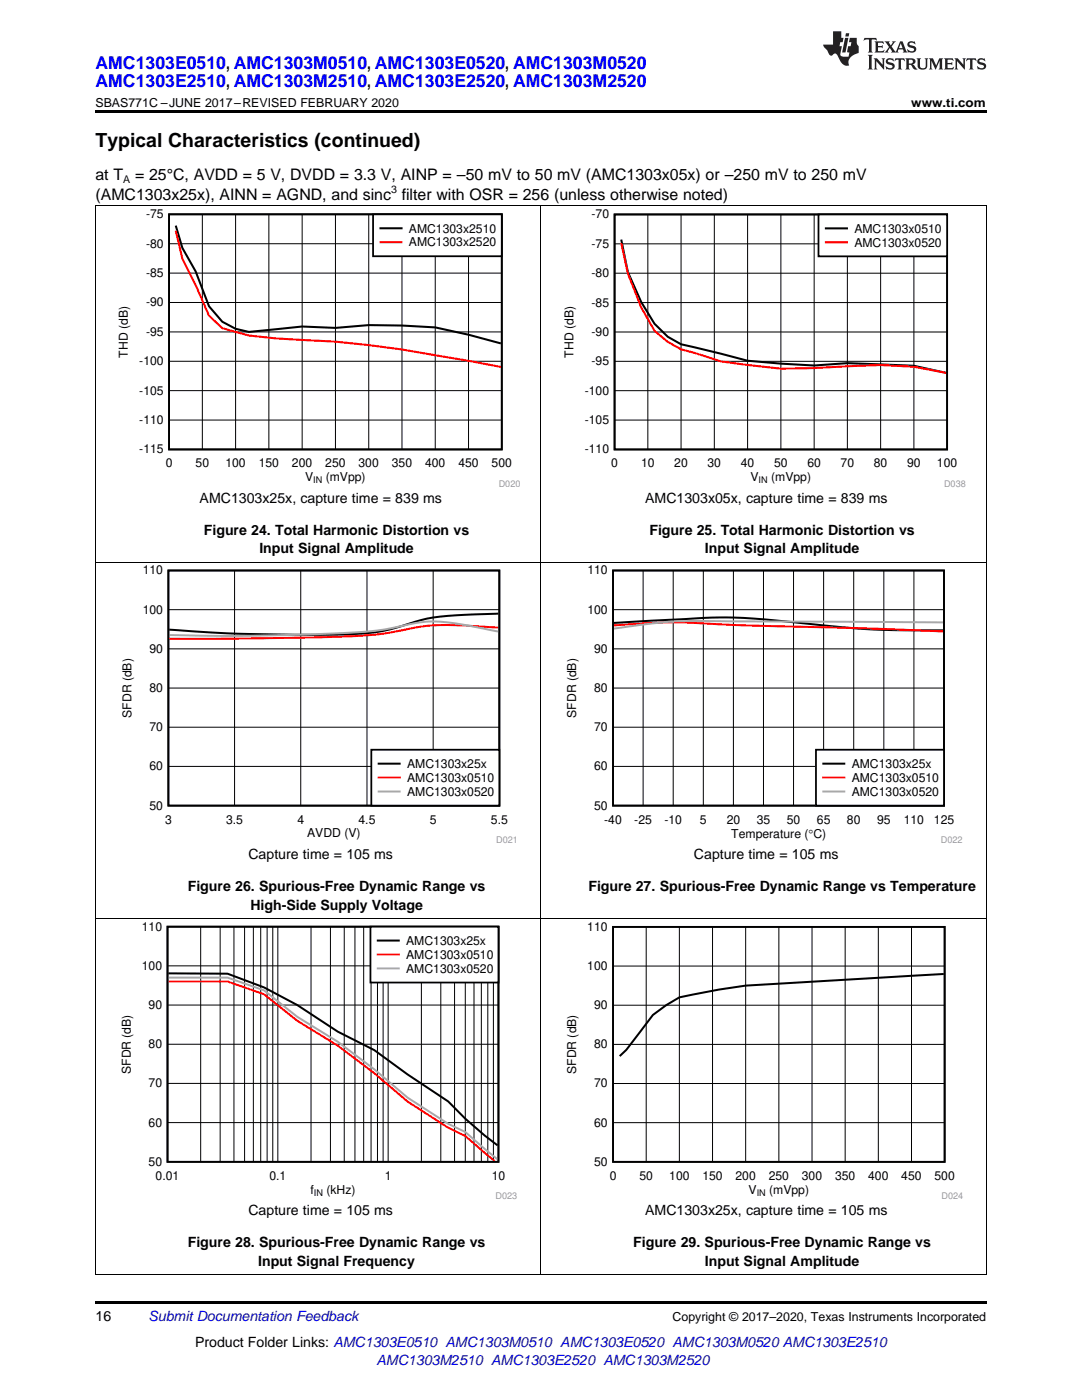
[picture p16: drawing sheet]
<svg xmlns="http://www.w3.org/2000/svg" width="216mm" height="279mm" viewBox="0 0 216 279" stroke-linecap="round" stroke-linejoin="round" font-family="sans-serif">
<defs><g id="words">
<text font-size="3.9" x="19" y="29.3">Typical Characteristics (continued)</text>
<g font-size="3.5" fill="#00f">
<text x="19" y="13.8">AMC1303E0510, AMC1303M0510, AMC1303E0520, AMC1303M0520</text>
<text x="19" y="17.3">AMC1303E2510, AMC1303M2510, AMC1303E2520, AMC1303M2520</text>
</g>
<g font-size="3.2">
<text x="19" y="36">at T</text>
<text x="27" y="36">= 25°C, AVDD = 5 V, DVDD = 3.3 V, AINP = –50 mV to 50 mV (AMC1303x05x) or –250 mV to 250 mV</text>
<text x="19" y="39.9">(AMC1303x25x), AINN = AGND, and sinc filter with OSR = 256 (unless otherwise noted)</text>
</g>
<g font-size="2.8">
<text x="39.8" y="100.4">AMC1303x25x, capture time = 839 ms</text>
<text x="128.7" y="100.4">AMC1303x05x, capture time = 839 ms</text>
<text x="40.7" y="106.8">Figure 24. Total Harmonic Distortion vs</text>
<text x="129.6" y="106.8">Figure 25. Total Harmonic Distortion vs</text>
<text x="51.8" y="110.5">Input Signal Amplitude</text>
<text x="140.7" y="110.5">Input Signal Amplitude</text>
<text x="49.6" y="171.5">Capture time = 105 ms</text>
<text x="138.5" y="171.5">Capture time = 105 ms</text>
<text x="37.5" y="177.8">Figure 26. Spurious-Free Dynamic Range vs</text>
<text x="117.4" y="177.8">Figure 27. Spurious-Free Dynamic Range vs Temperature</text>
<text x="50" y="181.5">High-Side Supply Voltage</text>
<text x="49.6" y="242.6">Capture time = 105 ms</text>
<text x="128.7" y="242.6">AMC1303x25x, capture time = 105 ms</text>
<text x="37.5" y="248.9">Figure 28. Spurious-Free Dynamic Range vs</text>
<text x="126.4" y="248.9">Figure 29. Spurious-Free Dynamic Range vs</text>
<text x="51.5" y="252.6">Input Signal Frequency</text>
<text x="140.7" y="252.6">Input Signal Amplitude</text>
<text x="19" y="263.6">16</text>
<text x="38.9" y="268.9">Product Folder Links: AMC1303E0510 AMC1303M0510 AMC1303E0520 AMC1303M0520 AMC1303E2510</text>
</g>
<g font-size="2.8" fill="#0000c8">
<text x="29.6" y="263.6">Submit Documentation Feedback</text>
<text x="75.1" y="272.4">AMC1303M2510 AMC1303E2520 AMC1303M2520</text>
</g>
<g font-size="2.5">
<text x="19" y="21.4">SBAS771C –JUNE 2017–REVISED FEBRUARY 2020</text>
<text x="181.8" y="21.4">www.ti.com</text>
<text x="134.2" y="263.6">Copyright © 2017–2020, Texas Instruments Incorporated</text>
</g>
<g font-size="2.4">
<text x="29.1" y="43.6">-75</text>
<text x="81.6" y="46.4">AMC1303x2510</text>
<text x="118" y="43.6">-70</text>
<text x="170.5" y="46.4">AMC1303x0510</text>
<text x="29.1" y="49.4">-80</text>
<text x="81.6" y="49.2">AMC1303x2520</text>
<text x="118" y="49.5">-75</text>
<text x="170.5" y="49.2">AMC1303x0520</text>
<text x="29.1" y="55.3">-85</text>
<text x="118" y="55.3">-80</text>
<text x="29.1" y="61.2">-90</text>
<text x="118" y="61.2">-85</text>
<text x="25.5" y="71.4" transform="rotate(-90 25.5 71.4)">THD (dB)</text>
<text x="29.1" y="67">-95</text>
<text x="114.4" y="71.4" transform="rotate(-90 114.4 71.4)">THD (dB)</text>
<text x="118" y="67.1">-90</text>
<text x="27.8" y="72.9">-100</text>
<text x="118" y="72.9">-95</text>
<text x="27.8" y="78.8">-105</text>
<text x="116.7" y="78.8">-100</text>
<text x="27.8" y="84.6">-110</text>
<text x="116.7" y="84.6">-105</text>
<text x="27.8" y="90.5">-115</text>
<text x="33.1" y="93.3">0</text>
<text x="39" y="93.3">50</text>
<text x="45" y="93.3">100</text>
<text x="51.6" y="93.3">150</text>
<text x="58.3" y="93.3">200</text>
<text x="64.9" y="93.3">250</text>
<text x="71.5" y="93.3">300</text>
<text x="78.2" y="93.3">350</text>
<text x="84.8" y="93.3">400</text>
<text x="91.5" y="93.3">450</text>
<text x="98.1" y="93.3">500</text>
<text x="116.7" y="90.5">-110</text>
<text x="122" y="93.3">0</text>
<text x="127.9" y="93.3">10</text>
<text x="134.6" y="93.3">20</text>
<text x="141.2" y="93.3">30</text>
<text x="147.8" y="93.3">40</text>
<text x="154.5" y="93.3">50</text>
<text x="161.1" y="93.3">60</text>
<text x="167.7" y="93.3">70</text>
<text x="174.4" y="93.3">80</text>
<text x="181" y="93.3">90</text>
<text x="187" y="93.3">100</text>
<text x="60.9" y="96.1">V</text>
<text x="65" y="96.1">(mVpp)</text>
<text x="149.7" y="96.1">V</text>
<text x="153.9" y="96.1">(mVpp)</text>
<text x="28.5" y="114.7">110</text>
<text x="117.2" y="114.7">110</text>
<text x="28.5" y="122.5">100</text>
<text x="117.2" y="122.5">100</text>
<text x="29.8" y="130.3">90</text>
<text x="118.6" y="130.3">90</text>
<text x="26.3" y="143.2" transform="rotate(-90 26.3 143.2)">SFDR (dB)</text>
<text x="29.8" y="138.1">80</text>
<text x="115" y="143.2" transform="rotate(-90 115 143.2)">SFDR (dB)</text>
<text x="118.6" y="138.1">80</text>
<text x="29.8" y="145.9">70</text>
<text x="118.6" y="145.9">70</text>
<text x="29.8" y="153.8">60</text>
<text x="81.2" y="153.3">AMC1303x25x</text>
<text x="118.6" y="153.8">60</text>
<text x="169.9" y="153.3">AMC1303x25x</text>
<text x="29.8" y="161.6">50</text>
<text x="81.2" y="156">AMC1303x0510</text>
<text x="81.2" y="158.8">AMC1303x0520</text>
<text x="118.6" y="161.6">50</text>
<text x="169.9" y="156">AMC1303x0510</text>
<text x="169.9" y="158.8">AMC1303x0520</text>
<text x="32.9" y="164.4">3</text>
<text x="45.1" y="164.4">3.5</text>
<text x="59.3" y="164.4">4</text>
<text x="61.3" y="167.1">AVDD (V)</text>
<text x="71.5" y="164.4">4.5</text>
<text x="85.8" y="164.4">5</text>
<text x="98" y="164.4">5.5</text>
<text x="120.6" y="164.4">-40</text>
<text x="126.6" y="164.4">-25</text>
<text x="132.6" y="164.4">-10</text>
<text x="139.7" y="164.4">5</text>
<text x="145" y="164.4">20</text>
<text x="145.9" y="167.1">Temperature (qC)</text>
<text x="151" y="164.4">35</text>
<text x="157" y="164.4">50</text>
<text x="163" y="164.4">65</text>
<text x="169" y="164.4">80</text>
<text x="175" y="164.4">95</text>
<text x="180.3" y="164.4">110</text>
<text x="186.3" y="164.4">125</text>
<text x="28.3" y="185.7">110</text>
<text x="117.2" y="185.8">110</text>
<text x="81" y="188.6">AMC1303x25x</text>
<text x="81" y="191.3">AMC1303x0510</text>
<text x="28.3" y="193.6">100</text>
<text x="81" y="194.1">AMC1303x0520</text>
<text x="117.2" y="193.6">100</text>
<text x="29.7" y="201.4">90</text>
<text x="118.6" y="201.4">90</text>
<text x="29.7" y="209.2">80</text>
<text x="118.6" y="209.2">80</text>
<text x="26.1" y="214.3" transform="rotate(-90 26.1 214.3)">SFDR (dB)</text>
<text x="115" y="214.4" transform="rotate(-90 115 214.4)">SFDR (dB)</text>
<text x="29.7" y="217">70</text>
<text x="118.6" y="217">70</text>
<text x="29.7" y="224.8">60</text>
<text x="118.6" y="224.8">60</text>
<text x="29.7" y="232.7">50</text>
<text x="118.6" y="232.7">50</text>
<text x="31.1" y="235.4">0.01</text>
<text x="53.8" y="235.4">0.1</text>
<text x="62" y="238.2">f</text>
<text x="65.1" y="238.2">(kHz)</text>
<text x="76.8" y="235.4">1</text>
<text x="98.1" y="235.4">10</text>
<text x="121.7" y="235.4">0</text>
<text x="127.6" y="235.4">50</text>
<text x="133.5" y="235.4">100</text>
<text x="140.1" y="235.4">150</text>
<text x="146.8" y="235.4">200</text>
<text x="149.4" y="238.2">V</text>
<text x="153.4" y="235.4">250</text>
<text x="153.5" y="238.2">(mVpp)</text>
<text x="160" y="235.4">300</text>
<text x="166.6" y="235.4">350</text>
<text x="173.2" y="235.4">400</text>
<text x="179.8" y="235.4">450</text>
<text x="186.5" y="235.4">500</text>
</g>
<g font-size="2.1">
<text x="24.6" y="36.6">A</text>
<text x="78" y="38.6">3</text>
</g>
<g font-size="1.8">
<text x="62.5" y="96.5">IN</text>
<text x="151.4" y="96.5">IN</text>
<text x="62.6" y="238.6">IN</text>
<text x="151" y="238.6">IN</text>
</g>
<g font-size="1.8" fill="#999">
<text x="99.5" y="97.1">D020</text>
<text x="188.4" y="97.1">D038</text>
<text x="99" y="168.2">D021</text>
<text x="187.8" y="168.2">D022</text>
<text x="98.9" y="239.3">D023</text>
<text x="187.9" y="239.3">D024</text>
</g>
</g></defs>
<path d="M19 254.4h.2zM196.7 254.4h.1zM19 259.7h177.8v.5h-177.8z" fill="#000"/>
<path d="M19.1 183.3v71.1M107.9 183.3v71.1M196.8 183.3v71.1M19 254.3h177.8" fill="none" stroke="#000" stroke-width=".2"/>
<path d="M23.7 184h79.5v55.4h-79.5z" fill-rule="evenodd" fill="#fff"/>
<path d="M33.4 184.9h66.1v47h-66.1z" fill="none" stroke="#000" stroke-width=".35"/>
<g fill="none" stroke="#000" stroke-width=".2">
<path d="M33.4 192.8h66.1M40 184.9v47M43.9 184.9v47M46.7 184.9v47M48.8 184.9v47M50.6 184.9v47M52 184.9v47M53.3 184.9v47M54.4 184.9v47M55.4 184.9v47M62.1 184.9v47M65.9 184.9v47"/>
<path d="M68.7 184.9v47M70.8 184.9v47M72.6 184.9v47M74 184.9v47M75.3 184.9v47M76.4 184.9v47M77.5 184.9v47M84.1 184.9v47M88 184.9v47M90.7 184.9v47M92.8 184.9v47M94.6 184.9v47"/>
<path d="M96 184.9v47M97.3 184.9v47M98.5 184.9v47M33.4 216.2h66.1M33.4 208.4h66.1M33.4 200.6h66.1M33.4 224h66.1"/>
</g>
<path d="M33.6 194.3h11.8l7.3 2.8 6.6 3.5 8.1 5.3 7.3 3.7 6.6 4.8 8.1 5.4 3.4 3.5 3.9 3.3 2.6 2" fill="none" stroke="#000" stroke-width=".4"/>
<path d="M33.6 195.9h11.8l7.3 2.5 6.6 5.3 8.1 5 7.3 5.5 6.6 5.6 8.1 5.3 3.4 1.6 5.9 5" fill="none" stroke="#f00" stroke-width=".4"/>
<path d="M33.6 195.1h11.8l7.3 2.5 6.6 5.3 8.1 5 7.3 5.5 6.6 5.7 8.1 5.2 3.4 1.6 6.5 5.5" fill="none" stroke="#aaa" stroke-width=".4"/>
<path d="M73.9 184.9h25.6v11.2h-25.6z" fill-rule="evenodd" fill="#fff"/>
<path d="M73.9 184.9h25.6v11.2h-25.6z" fill="none" stroke="#000" stroke-width=".35"/>
<path d="M75.4 187.7h4.2" fill="none" stroke="#000" stroke-width=".4"/>
<path d="M75.4 190.5h4.2" fill="none" stroke="#f00" stroke-width=".4"/>
<path d="M75.4 193.3h4.2" fill="none" stroke="#aaa" stroke-width=".4"/>
<path d="M112.6 184h79.6v55.4h-79.6z" fill-rule="evenodd" fill="#fff"/>
<path d="M122.3 185h66.2v46.9h-66.2z" fill="none" stroke="#000" stroke-width=".35"/>
<g fill="none" stroke="#000" stroke-width=".2">
<path d="M19.1 112.2v71.1M107.9 112.2v71.1M196.8 112.2v71.1M19 183.3h177.8M122.3 192.8h66.2M128.9 185v46.9M135.6 185v46.9M142.2 185v46.9M148.8 185v46.9M155.4 185v46.9M162 185v46.9M168.6 185v46.9"/>
<path d="M175.3 185v46.9M181.9 185v46.9M122.3 216.2h66.2M122.3 208.4h66.2M122.3 200.6h66.2M122.3 224.1h66.2"/>
</g>
<path d="M188.3 194.4l-32.9 1.9a104.3 104.3 0 0 0-19.8 2.7l-2.7 1.6-2.6 2-5.3 6.9-1.3 1.3" fill="none" stroke="#000" stroke-width=".4"/>
<path d="M23.9 112.9h79.2v55.4h-79.2z" fill-rule="evenodd" fill="#fff"/>
<path d="M33.6 113.9h66v46.9h-66z" fill="none" stroke="#000" stroke-width=".35"/>
<path d="M46.8 113.9v46.9M60 113.9v46.9M73.2 113.9v46.9M86.4 113.9v46.9M33.6 137.3h66.1M33.6 129.5h66.1M33.6 121.7h66.1M33.6 153h66.1M33.6 145.1h66.1" fill="none" stroke="#000" stroke-width=".2"/>
<path d="M99.5 122.5l-2.8 .1a66.8 66.8 0 0 0-12.7 1.2 46.1 46.1 0 0 1-12.8 2.7 337.7 337.7 0 0 1-37.4-.8" fill="none" stroke="#000" stroke-width=".4"/>
<path d="M99.5 125.3l-1.7-.1a70.1 70.1 0 0 0-13.8-.1 76.3 76.3 0 0 1-17.4 2l-19.1 .4h-13.7" fill="none" stroke="#f00" stroke-width=".4"/>
<path d="M99.5 126l-.6-.1a80.5 80.5 0 0 0-12.5-1.9 58.6 58.6 0 0 0-9.9 1.7 258.1 258.1 0 0 1-24.9 1.2h-6.1l-11.7-.2" fill="none" stroke="#aaa" stroke-width=".4"/>
<path d="M74.1 149.6h25.5v11.2h-25.5z" fill-rule="evenodd" fill="#fff"/>
<path d="M74.1 149.6h25.5v11.2h-25.5z" fill="none" stroke="#000" stroke-width=".35"/>
<path d="M75.6 152.4h4.1" fill="none" stroke="#000" stroke-width=".4"/>
<path d="M75.6 155.2h4.1" fill="none" stroke="#f00" stroke-width=".4"/>
<path d="M75.6 158h4.1" fill="none" stroke="#aaa" stroke-width=".4"/>
<path d="M112.6 112.9h79.5v55.4h-79.5z" fill-rule="evenodd" fill="#fff"/>
<path d="M122.3 113.9h66.1v46.9h-66.1z" fill="none" stroke="#000" stroke-width=".35"/>
<g fill="none" stroke="#000" stroke-width=".2">
<path d="M128.3 113.9v46.9M134.3 113.9v46.9M140.3 113.9v46.9M146.3 113.9v46.9M152.3 113.9v46.9M158.3 113.9v46.9M164.3 113.9v46.9M170.3 113.9v46.9M176.4 113.9v46.9M182.4 113.9v46.9M122.3 137.3h66.1M122.3 129.5h66.1"/>
<path d="M122.3 121.7h66.1M122.3 153h66.1M122.3 145.1h66.1"/>
</g>
<path d="M122.5 124.3l14.3-.8a95.1 95.1 0 0 1 20.8 .6 198.7 198.7 0 0 0 30.6 1.7" fill="none" stroke="#000" stroke-width=".4"/>
<path d="M122.5 124.8a120.7 120.7 0 0 1 22.4-.1l27.5 .7 15.8 .6" fill="none" stroke="#f00" stroke-width=".4"/>
<path d="M188.2 124.2l-43.3-.2a100.8 100.8 0 0 0-22.4 1.4" fill="none" stroke="#aaa" stroke-width=".4"/>
<path d="M162.8 149.6h25.6v11.2h-25.6z" fill-rule="evenodd" fill="#fff"/>
<path d="M162.8 149.6h25.6v11.2h-25.6z" fill="none" stroke="#000" stroke-width=".35"/>
<path d="M164.3 152.4h4.2" fill="none" stroke="#000" stroke-width=".4"/>
<path d="M164.3 155.2h4.2" fill="none" stroke="#f00" stroke-width=".4"/>
<path d="M164.3 158h4.2" fill="none" stroke="#aaa" stroke-width=".4"/>
<path d="M19.1 41.1v71.1M107.9 41.1v71.1M196.8 41.1v71.1M19 112.2h177.8" fill="none" stroke="#000" stroke-width=".2"/>
<path d="M23.2 41.8h80.6v55.4h-80.6z" fill-rule="evenodd" fill="#fff"/>
<path d="M33.7 42.8h66.4v46.9h-66.4z" fill="none" stroke="#000" stroke-width=".35"/>
<g fill="none" stroke="#000" stroke-width=".2">
<path d="M33.7 54.5h66.4M33.7 48.6h66.4M40.4 42.8v46.9M47 42.8v46.9M53.7 42.8v46.9M60.3 42.8v46.9M66.9 42.8v46.9M73.6 42.8v46.9M80.2 42.8v46.9M86.8 42.8v46.9M93.5 42.8v46.9M33.7 78h66.4"/>
<path d="M33.7 72.1h66.4M33.7 66.2h66.4M33.7 60.4h66.4M33.7 83.8h66.4"/>
</g>
<path d="M35.1 45l1.3 4.5 2.6 4.7 2.7 6.9 2.7 3.1 2.6 1.4 2.7 .6 10.6-1 6.6 .2 6.7-.5 6.6 .1 6.6 .3 6.7 1.5 6.4 1.7" fill="none" stroke="#000" stroke-width=".41"/>
<path d="M35.1 46l1.3 5.6 2.6 5.3 2.7 6.1 2.7 2.5 5.3 1.5 5.3 .5 5.3 .3a179.8 179.8 0 0 1 26.5 3.1l13.1 2.3" fill="none" stroke="#f00" stroke-width=".41"/>
<path d="M74.4 42.8h25.7v8.3h-25.7z" fill-rule="evenodd" fill="#fff"/>
<path d="M74.4 42.8h25.7v8.3h-25.7z" fill="none" stroke="#000" stroke-width=".35"/>
<path d="M75.9 45.6h4.2" fill="none" stroke="#000" stroke-width=".41"/>
<path d="M75.9 48.3h4.2" fill="none" stroke="#f00" stroke-width=".41"/>
<path d="M112.1 41.8h80.6v55.4h-80.6z" fill-rule="evenodd" fill="#fff"/>
<path d="M122.6 42.8h66.4v46.9h-66.4z" fill="none" stroke="#000" stroke-width=".35"/>
<g fill="none" stroke="#000" stroke-width=".2">
<path d="M122.6 54.5h66.4M122.6 48.7h66.4M129.3 42.8v46.9M135.9 42.8v46.9M142.5 42.8v46.9M149.2 42.8v46.9M155.8 42.8v46.9M162.5 42.8v46.9M169.1 42.8v46.9M175.7 42.8v46.9M182.4 42.8v46.9M122.6 78h66.4"/>
<path d="M122.6 72.1h66.4M122.6 66.3h66.4M122.6 60.4h66.4M122.6 83.8h66.4"/>
</g>
<path d="M124 47.8l1.3 6.5 2.6 6 2.7 4.3 2.6 2.6 2.7 1.5 13.3 3.3 6.6 .6 6.7 .3 6.6-.4 13.3 .5 6.4 1.4" fill="none" stroke="#000" stroke-width=".41"/>
<path d="M124 48.5l1.3 6.1 2.6 6.7 2.7 4.7 2.6 2.2 2.7 1.5 2.7 .7 5.3 1.7 11.9 1.5 6.7-.1 13.2-.7 6.7 .4 6.4 1.2" fill="none" stroke="#f00" stroke-width=".41"/>
<path d="M163.3 42.8h25.7v8.4h-25.7z" fill-rule="evenodd" fill="#fff"/>
<path d="M163.3 42.8h25.7v8.4h-25.7z" fill="none" stroke="#000" stroke-width=".35"/>
<path d="M164.8 45.6h4.2" fill="none" stroke="#000" stroke-width=".41"/>
<path d="M164.8 48.4h4.2" fill="none" stroke="#f00" stroke-width=".41"/>
<path d="M19 41.1h177.8" fill="none" stroke="#000" stroke-width=".2"/>
<path d="M19 22h177.8v.5h-177.8z" fill="#000"/>
<g fill="#231f20">
<path d="M172.5 7.6l-.1 .5 .4-.2h.6v.1v2.1l-.2 .4h.9l-.2-.4v-2.1l.1-.1h.5l.5 .2-.2-.5zM174.5 8.3l.2 .3v1.5l-.2 .4h1.8l.2-.6a1.04 1.04 0 0 1-1.3 .2v-.7h.6l.3 .2v-.6l-.3 .2h-.6v-.6l.8-.1 .4 .3-.2-.5zM176.5 8.3l.9 1.1-.9 1.1h.8l-.2-.2 .4-.7 .5 .7-.2 .2h1.5l-.2-.2 .2-.4h.9l.1 .4-.2 .2h1l-.3-.3-.7-1.9h-.5l-.9 2-.8-1 .9-1h-.8l.1 .3-.4 .5-.3-.6 .1-.2zM179.7 8.6l.4 1h-.7zM181.3 8.4a.63 .63 0 0 0-.2 .7 .63 .63 0 0 0 .6 .4l.6 .2 .1 .2a.75 .75 0 0 1-.7 .4 .75 .75 0 0 1-.6-.5l.1 .7 .1-.1a1.11 1.11 0 0 0 1.5-.6 1.13 1.13 0 0 0-1.2-.8l-.1-.4a1.04 1.04 0 0 1 1.2 .2l-.2-.5-.2 .1-.4-.2zM173.2 10.9l.2 .4v2.2l-.2 .4h1l-.3-.4v-2.2l.3-.4zM174.3 11.6l.3 .4v1.5l-.3 .4h.8l-.2-.4v-1.3l1.5 1.7v-1.9l.2-.4h-.7l.2 .4v.9l-1.1-1.3zM177 11.8a.62 .62 0 0 0-.2 .7 .62 .62 0 0 0 .6 .4l.6 .1 .1 .3a.76 .76 0 0 1-.7 .3 .76 .76 0 0 1-.7-.4l.2 .7 .1-.1a1.11 1.11 0 0 0 1.5-.6 1.13 1.13 0 0 0-1.2-.8l-.1-.4a1.04 1.04 0 0 1 1.2 .2l-.2-.6-.2 .1-.5-.1zM178.7 11.6l-.2 .6a.61 .61 0 0 1 .8-.3v1.6l-.2 .4h.9l-.2-.4v-1.6a.63 .63 0 0 1 .7 .3l-.1-.6zM180.6 11.6l.3 .4v1.5l-.3 .4h1l-.2-.2-.1-.8 .6 .2a.76 .76 0 0 0 1.2 .7l-1-1a.58 .58 0 0 0 .6-.5 .58 .58 0 0 0-.5-.6zM181.4 11.9h.1a.45 .45 0 0 1 .5 .1 .45 .45 0 0 1 .1 .5l-.8 .2zM182.9 11.6l.2 .2a2.17 2.17 0 0 0 .3 1.9 .99 .99 0 0 0 1.6-.6v-1.1l.2-.4h-.7l.2 .2a1.92 1.92 0 0 1-.2 1.8 .6 .6 0 0 1-.9-.5v-1.1l.2-.4zM185.4 11.6l.2 .4v1.5l-.2 .4h.7l-.2-.4v-1.4l.8 1.8 .8-1.8v1.4l-.2 .4h.9l-.2-.4v-1.5l.2-.4h-.8l-.6 1.5-.6-1.5zM188.4 11.6l.2 .4v1.5l-.2 .4h1.8l.1-.6a1.04 1.04 0 0 1-1.2 .1v-.6h.5l.4 .2v-.6l-.4 .2h-.5v-.7h.8l.3 .3-.1-.6zM190.5 11.6l.2 .4v1.5l-.2 .4h.7l-.2-.4v-1.3l1.5 1.7v-1.9l.2-.4h-.7l.2 .4v.9l-1.1-1.3zM192.9 11.6l-.1 .6a.61 .61 0 0 1 .7-.3l.1 1.6-.3 .4h1l-.3-.4 .1-1.6a.63 .63 0 0 1 .7 .3l-.1-.6zM195.2 11.8a.62 .62 0 0 0-.2 .7 .62 .62 0 0 0 .6 .4l.6 .1 .1 .3a.76 .76 0 0 1-.7 .3 .76 .76 0 0 1-.6-.4l.1 .7 .1-.1a1.11 1.11 0 0 0 1.6-.6 1.13 1.13 0 0 0-1.3-.8l-.1-.4a1.04 1.04 0 0 1 1.2 .2l-.1-.6-.2 .1-.5-.1z"/>
<path d="M166.2 6.3v2.6h-1.9v.4l.8 .9a.91 .91 0 0 0 1 .8 .56 .56 0 0 1 .5-.3 .56 .56 0 0 1 .5 .3l.4 .8a1.53 1.53 0 0 0 1.9 1.2 1.54 1.54 0 0 1 1-2.1l.9-.3v-1.4a1.52 1.52 0 0 1-.4-1.6h-1.3l-.2 .8h.5l-.2 .8h-.5l-.1 1v.2l.4 .1-.2 .8a1.93 1.93 0 0 1-1.6-.3l.3-1.8h-.5l.2-.8h.4l.2-.8h-.4v-1.3zM168.6 7.6l-.6 2.9h.7l.6-2.9zM168.8 6.6l-.1 .7h.6l.2-.7z"/>
</g>
<use href="#words"/>
</svg>
